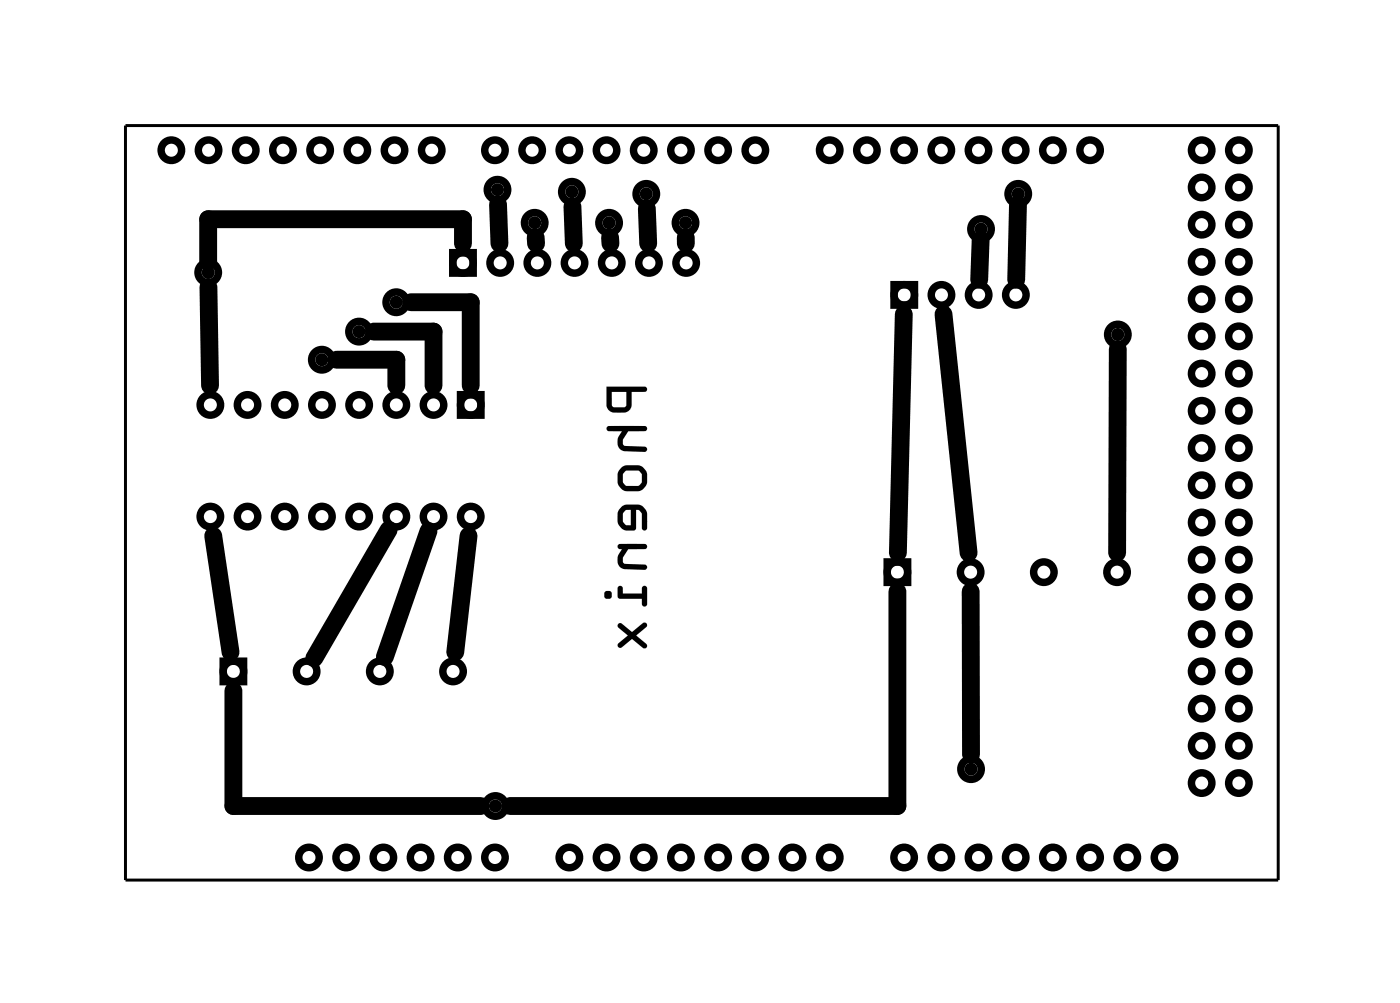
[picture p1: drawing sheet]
<svg xmlns="http://www.w3.org/2000/svg" width="96mm" height="68mm" viewBox="0 0 96 68" stroke-linecap="round" stroke-linejoin="round" font-family="sans-serif">
<path d="M8.6 8.6h78.7v51.5h-78.7z" fill="none" stroke="#000" stroke-width=".2"/>
<g fill="none" stroke="#000" stroke-width=".51">
<path d="M30.9 17.2h1.4v1.4h-1.4zM61.1 19.4h1.3v1.4h-1.3zM31.4 26.9h1.4v1.4h-1.4zM60.6 38.3h1.4v1.4h-1.4zM15.2 45.1h1.4v1.4h-1.4z"/>
<circle cx="11.7" cy="10.3" r=".7"/>
<circle cx="14.2" cy="18.6" r=".7"/>
<circle cx="14.2" cy="10.3" r=".7"/>
<circle cx="16.8" cy="10.3" r=".7"/>
<circle cx="19.3" cy="10.3" r=".7"/>
<circle cx="21.9" cy="10.3" r=".7"/>
<circle cx="24.4" cy="10.3" r=".7"/>
<circle cx="26.9" cy="10.3" r=".7"/>
<circle cx="29.5" cy="10.3" r=".7"/>
<circle cx="31.6" cy="17.9" r=".7"/>
<circle cx="33.8" cy="10.3" r=".7"/>
<circle cx="34" cy="12.9" r=".7"/>
<circle cx="34.2" cy="17.9" r=".7"/>
<circle cx="36.3" cy="10.3" r=".7"/>
<circle cx="36.5" cy="15.2" r=".7"/>
<circle cx="36.7" cy="17.9" r=".7"/>
<circle cx="38.9" cy="10.3" r=".7"/>
<circle cx="39.1" cy="13.1" r=".7"/>
<circle cx="39.2" cy="17.9" r=".7"/>
<circle cx="41.4" cy="10.3" r=".7"/>
<circle cx="41.6" cy="15.2" r=".7"/>
<circle cx="41.8" cy="17.9" r=".7"/>
<circle cx="44" cy="10.3" r=".7"/>
<circle cx="44.1" cy="13.2" r=".7"/>
<circle cx="44.3" cy="17.9" r=".7"/>
<circle cx="46.5" cy="10.3" r=".7"/>
<circle cx="46.8" cy="15.2" r=".7"/>
<circle cx="46.9" cy="17.9" r=".7"/>
<circle cx="49" cy="10.3" r=".7"/>
<circle cx="51.6" cy="10.3" r=".7"/>
<circle cx="56.7" cy="10.3" r=".7"/>
<circle cx="59.2" cy="10.3" r=".7"/>
<circle cx="61.7" cy="10.3" r=".7"/>
<circle cx="64.3" cy="10.3" r=".7"/>
<circle cx="66.8" cy="10.3" r=".7"/>
<circle cx="67" cy="15.6" r=".7"/>
<circle cx="69.4" cy="10.3" r=".7"/>
<circle cx="69.5" cy="13.2" r=".7"/>
<circle cx="71.9" cy="10.3" r=".7"/>
<circle cx="74.4" cy="10.3" r=".7"/>
<circle cx="82.1" cy="17.9" r=".7"/>
<circle cx="82.1" cy="15.3" r=".7"/>
<circle cx="82.1" cy="10.3" r=".7"/>
<circle cx="82.1" cy="12.8" r=".7"/>
<circle cx="84.6" cy="17.9" r=".7"/>
<circle cx="84.6" cy="15.3" r=".7"/>
<circle cx="84.6" cy="10.3" r=".7"/>
<circle cx="84.6" cy="12.8" r=".7"/>
<circle cx="14.4" cy="27.6" r=".7"/>
<circle cx="14.4" cy="35.2" r=".7"/>
<circle cx="16.9" cy="27.6" r=".7"/>
<circle cx="16.9" cy="35.2" r=".7"/>
<circle cx="19.4" cy="27.6" r=".7"/>
<circle cx="19.4" cy="35.2" r=".7"/>
<circle cx="22" cy="24.5" r=".7"/>
<circle cx="22" cy="27.6" r=".7"/>
<circle cx="22" cy="35.2" r=".7"/>
<circle cx="24.5" cy="22.6" r=".7"/>
<circle cx="24.5" cy="27.6" r=".7"/>
<circle cx="24.5" cy="35.2" r=".7"/>
<circle cx="27.1" cy="20.6" r=".7"/>
<circle cx="27.1" cy="27.6" r=".7"/>
<circle cx="27.1" cy="35.2" r=".7"/>
<circle cx="29.6" cy="27.6" r=".7"/>
<circle cx="29.6" cy="35.2" r=".7"/>
<circle cx="32.1" cy="27.6" r=".7"/>
<circle cx="32.1" cy="35.2" r=".7"/>
<circle cx="61.3" cy="39" r=".7"/>
<circle cx="61.8" cy="20.1" r=".7"/>
<circle cx="64.3" cy="20.1" r=".7"/>
<circle cx="66.3" cy="39" r=".7"/>
<circle cx="66.8" cy="20.1" r=".7"/>
<circle cx="69.4" cy="20.1" r=".7"/>
<circle cx="71.3" cy="39" r=".7"/>
<circle cx="76.3" cy="39" r=".7"/>
<circle cx="76.3" cy="22.8" r=".7"/>
<circle cx="82.1" cy="20.4" r=".7"/>
<circle cx="82.1" cy="33.1" r=".7"/>
<circle cx="82.1" cy="35.7" r=".7"/>
<circle cx="82.1" cy="38.2" r=".7"/>
<circle cx="82.1" cy="30.6" r=".7"/>
<circle cx="82.1" cy="23" r=".7"/>
<circle cx="82.1" cy="25.5" r=".7"/>
<circle cx="82.1" cy="28" r=".7"/>
<circle cx="84.6" cy="20.4" r=".7"/>
<circle cx="84.6" cy="33.1" r=".7"/>
<circle cx="84.6" cy="35.7" r=".7"/>
<circle cx="84.6" cy="38.2" r=".7"/>
<circle cx="84.6" cy="30.6" r=".7"/>
<circle cx="84.6" cy="23" r=".7"/>
<circle cx="84.6" cy="25.5" r=".7"/>
<circle cx="84.6" cy="28" r=".7"/>
<circle cx="15.9" cy="45.8" r=".7"/>
<circle cx="20.9" cy="45.8" r=".7"/>
<circle cx="21.1" cy="58.5" r=".7"/>
<circle cx="23.6" cy="58.5" r=".7"/>
<circle cx="25.9" cy="45.8" r=".7"/>
<circle cx="26.2" cy="58.5" r=".7"/>
<circle cx="28.7" cy="58.5" r=".7"/>
<circle cx="30.9" cy="45.8" r=".7"/>
<circle cx="31.3" cy="58.5" r=".7"/>
<circle cx="33.8" cy="58.5" r=".7"/>
<circle cx="33.8" cy="55" r=".7"/>
<circle cx="38.9" cy="58.5" r=".7"/>
<circle cx="41.4" cy="58.5" r=".7"/>
<circle cx="44" cy="58.5" r=".7"/>
<circle cx="46.5" cy="58.5" r=".7"/>
<circle cx="49" cy="58.5" r=".7"/>
<circle cx="51.6" cy="58.5" r=".7"/>
<circle cx="54.1" cy="58.5" r=".7"/>
<circle cx="56.7" cy="58.5" r=".7"/>
<circle cx="61.7" cy="58.5" r=".7"/>
<circle cx="64.3" cy="58.5" r=".7"/>
<circle cx="66.3" cy="52.5" r=".7"/>
<circle cx="66.8" cy="58.5" r=".7"/>
<circle cx="69.4" cy="58.5" r=".7"/>
<circle cx="71.9" cy="58.5" r=".7"/>
<circle cx="74.4" cy="58.5" r=".7"/>
<circle cx="77" cy="58.5" r=".7"/>
<circle cx="79.5" cy="58.5" r=".7"/>
<circle cx="82.1" cy="43.3" r=".7"/>
<circle cx="82.1" cy="50.9" r=".7"/>
<circle cx="82.1" cy="48.4" r=".7"/>
<circle cx="82.1" cy="40.7" r=".7"/>
<circle cx="82.1" cy="45.8" r=".7"/>
<circle cx="82.1" cy="53.4" r=".7"/>
<circle cx="84.6" cy="50.9" r=".7"/>
<circle cx="84.6" cy="45.8" r=".7"/>
<circle cx="84.6" cy="48.4" r=".7"/>
<circle cx="84.6" cy="43.3" r=".7"/>
<circle cx="84.6" cy="40.7" r=".7"/>
<circle cx="84.6" cy="53.4" r=".7"/>
</g>
<g fill="#000">
<circle cx="14.2" cy="18.6" r=".44"/>
<circle cx="34" cy="12.9" r=".44"/>
<circle cx="36.5" cy="15.2" r=".44"/>
<circle cx="39.1" cy="13.1" r=".44"/>
<circle cx="41.6" cy="15.2" r=".44"/>
<circle cx="44.1" cy="13.2" r=".44"/>
<circle cx="46.8" cy="15.2" r=".44"/>
<circle cx="67" cy="15.6" r=".44"/>
<circle cx="69.5" cy="13.2" r=".44"/>
<circle cx="22" cy="24.5" r=".44"/>
<circle cx="24.5" cy="22.6" r=".44"/>
<circle cx="27.1" cy="20.6" r=".44"/>
<circle cx="76.3" cy="22.8" r=".44"/>
<circle cx="33.8" cy="55" r=".44"/>
<circle cx="66.3" cy="52.5" r=".44"/>
</g>
<g fill="#000">
<path d="M41.4 26.4h2.6a.18 .18 0 0 1 .2 .2 .18 .18 0 0 1-.1 .1h-1v.9a.56 .56 0 0 1-.7 .6 .84 .84 0 0 1-1-.5zM41.8 26.7v1h.9l.1-1zM41.5 29.1h2.5a.18 .18 0 0 1 .2 .1 .18 .18 0 0 1-.1 .2h-1.2l-.2 .3a.42 .42 0 0 0 0 .7l1.4 .1 .1 .1v.2a3.1 3.1 0 0 1-1.9-.2 .92 .92 0 0 1 .2-1.2h-.9l-.2-.1zM42.4 31.9a1.27 1.27 0 0 1 1.7 .3 .95 .95 0 0 1-.5 1.3h-.4a.81 .81 0 0 1-1-.5 1.15 1.15 0 0 1 .2-1.1zM42.7 32.1a.62 .62 0 0 0-.2 .8l.3 .3h.8a.58 .58 0 0 0 .2-.8l-.2-.3zM42.4 34.6a1.26 1.26 0 0 1 1.8 .3v1.2l-.2 .1-.2-.1v-1a.36 .36 0 0 0-.4-.3v1.3a.83 .83 0 0 1-1 0 .83 .83 0 0 1-.2-1v-.2zM42.7 34.8a.63 .63 0 0 0-.2 .8 .42 .42 0 0 0 .6 .2v-1zM42.2 37.2l.1-.1a4.3 4.3 0 0 1 1.9 .1v.2l-.1 .1h-1.2l-.2 .2a.42 .42 0 0 0 0 .8h1.3l.2 .1v.2a3.1 3.1 0 0 1-1.9-.1 .92 .92 0 0 1 .2-1.2 .2 .2 0 0 1-.3-.1 .2 .2 0 0 1 0-.2zM42.2 40h.2l.1 .1v.4h1.3v-.4l.1-.1h.2l.1 .1v1.1a.18 .18 0 0 1-.2 .2 .18 .18 0 0 1-.2-.2v-.3l-1.6-.1v-.1zM41.2 40.6a.3 .3 0 0 1 .6 0 .3 .3 0 0 1-.6 0zM42.2 42.6l.2-.1 .8 .6 .7-.6h.2l.1 .1-.1 .2-.7 .6 .6 .4a.3 .3 0 0 1 .1 .4 .32 .32 0 0 1-.4-.1l-.5-.5-.8 .6-.2-.1v-.2l.7-.5-.7-.6z"/>
<path d="M41.4 26.4h2.7l.1 .2-.1 .1h-1v.9a.56 .56 0 0 1-.7 .6h-.5a.53 .53 0 0 1-.5-.6zM41.4 26.4v1.3a.57 .57 0 0 0 .7 .5h.6a.55 .55 0 0 0 .4-.5v-1h1l.1-.1-.1-.2zM41.8 26.7v1h.9l.1-1zM41.8 26.7h1l-.1 1h-.9zM41.5 29.1h2.6l.1 .2-.1 .1h-1.2l-.4 .6v.3l.2 .1 1.4 .1 .1 .1-.1 .2h-.8a1.28 1.28 0 0 1-1-.2l-.1-.3v-.3l.3-.6h-1l-.1-.1zM41.5 29.1l-.1 .2 .1 .1h1l-.3 .5v.4a.54 .54 0 0 0 .5 .5h1.3h.2v-.2l-.1-.1-1.4-.1-.2-.1v-.2l.4-.7h1.2l.1-.1v-.1l-.2-.1zM42.4 31.9a1.27 1.27 0 0 1 1.7 .3l.1 .8a.8 .8 0 0 1-1 .5 .81 .81 0 0 1-1-.5v-.7zM42.4 31.9a1.04 1.04 0 0 0-.2 1l.2 .5 .4 .1h.8l.5-.3a1.41 1.41 0 0 0 0-1.1l-.2-.2-.3-.1h-.9zM42.7 32.1l-.2 .3v.5l.1 .1 .2 .2h.8a.64 .64 0 0 0 .2-.9l-.2-.2zM42.7 32.1h.9l.1 .1a.56 .56 0 0 1 .1 .7l-.2 .3-.9-.1-.2-.2v-.3v-.2zM42.4 34.6a1.26 1.26 0 0 1 1.8 .3v1.2l-.1 .1h-.2l-.1-.1v-1.1l-.2-.2h-.2v1.3l-.1 .1a.83 .83 0 0 1-1.1-.9v-.4zM42.4 34.6l-.2 .3v.4v.5l.2 .3 .4 .1 .6-.1v-1.3h.2l.2 .2v.8a.29 .29 0 0 0 .2 .4l.2-.1v-1.1l-.3-.4-.3-.2h-.4h-.5zM42.7 34.8l-.2 .2v.6l.2 .2h.4v-1zM42.7 34.8h.4v1h-.4l-.2-.2v-.6zM42.2 37.2h1.9l.1 .1-.1 .2h-1.2l-.4 .5v.3l.2 .2h1.2a.22 .22 0 0 1 .2 .1 .22 .22 0 0 1 .1 .2l-.2 .1h-.7a1.28 1.28 0 0 1-1-.2l-.1-.3v-.4l.3-.5-.3-.1zM42.2 37.2v.2l.3 .1-.3 .5v.4a.54 .54 0 0 0 .5 .4l1.3 .1 .2-.1v-.1l-.1-.2h-1.4l-.2-.1v-.3l.4-.6h1.2l.1-.1v-.2a4.3 4.3 0 0 0-1.9-.1zM42.2 40h.1a.34 .34 0 0 1 .2 .5h1.3v-.4l.1-.1h.2l.1 .1v1.2l-.1 .1-.2-.1-.1-.4-1.5-.1-.1-.1zM42.2 40v.8l1.6 .1v.4a.18 .18 0 0 0 .2 .1 .18 .18 0 0 0 .2-.2v-1.1l-.1-.1h-.2l-.1 .1v.4h-1.3v-.4l-.1-.1zM41.2 40.6a.3 .3 0 0 1 .6 0 .3 .3 0 0 1-.6 0zM41.2 40.6a.3 .3 0 0 0 .6 0 .3 .3 0 0 0-.6 0zM42.2 42.6l.2-.1 .8 .6 .7-.6h.2l.1 .1-.1 .2-.7 .6 .7 .5v.3h-.2l-.7-.6-.8 .6-.2-.1v-.2l.7-.5-.7-.6zM42.2 42.6v.2l.7 .6-.7 .5v.2l.2 .1 .8-.6 .5 .5a.32 .32 0 0 0 .4 .1 .3 .3 0 0 0-.1-.4l-.6-.4 .7-.6 .1-.2-.1-.1a1.21 1.21 0 0 0-.8 .5l-.1 .1-.8-.6z"/>
</g>
<g fill="none" stroke="#000" stroke-width="1.2">
<path d="M14.2 19.6l.1 6.7M31.6 16.6v-1.6h-17.4v2.9M34 14l.1 2.6M36.6 16.2v.4M39.1 14.1l.1 2.5M41.7 16.2v.4M44.2 14.2l.1 2.4M46.8 16.2v.4M67 16.4l-.1 2.7M69.5 14l-.1 5.1M14.6 36.6l1.1 7.9M23 24.5h4.1v1.8"/>
<path d="M25.5 22.6h4.1v3.7M26.5 36.2l-5 8.7M28.1 20.6h4v5.7M29.3 36.2l-3 8.6M32 36.6l-.9 7.9M61.7 21.4l-.4 16.3M64.4 21.4l1.7 16.3M76.3 23.8v13.9M15.9 47.1v7.9h16.9M61.3 40.4v14.6h-26.5M66.3 40.4v11.1"/>
</g>
</svg>
